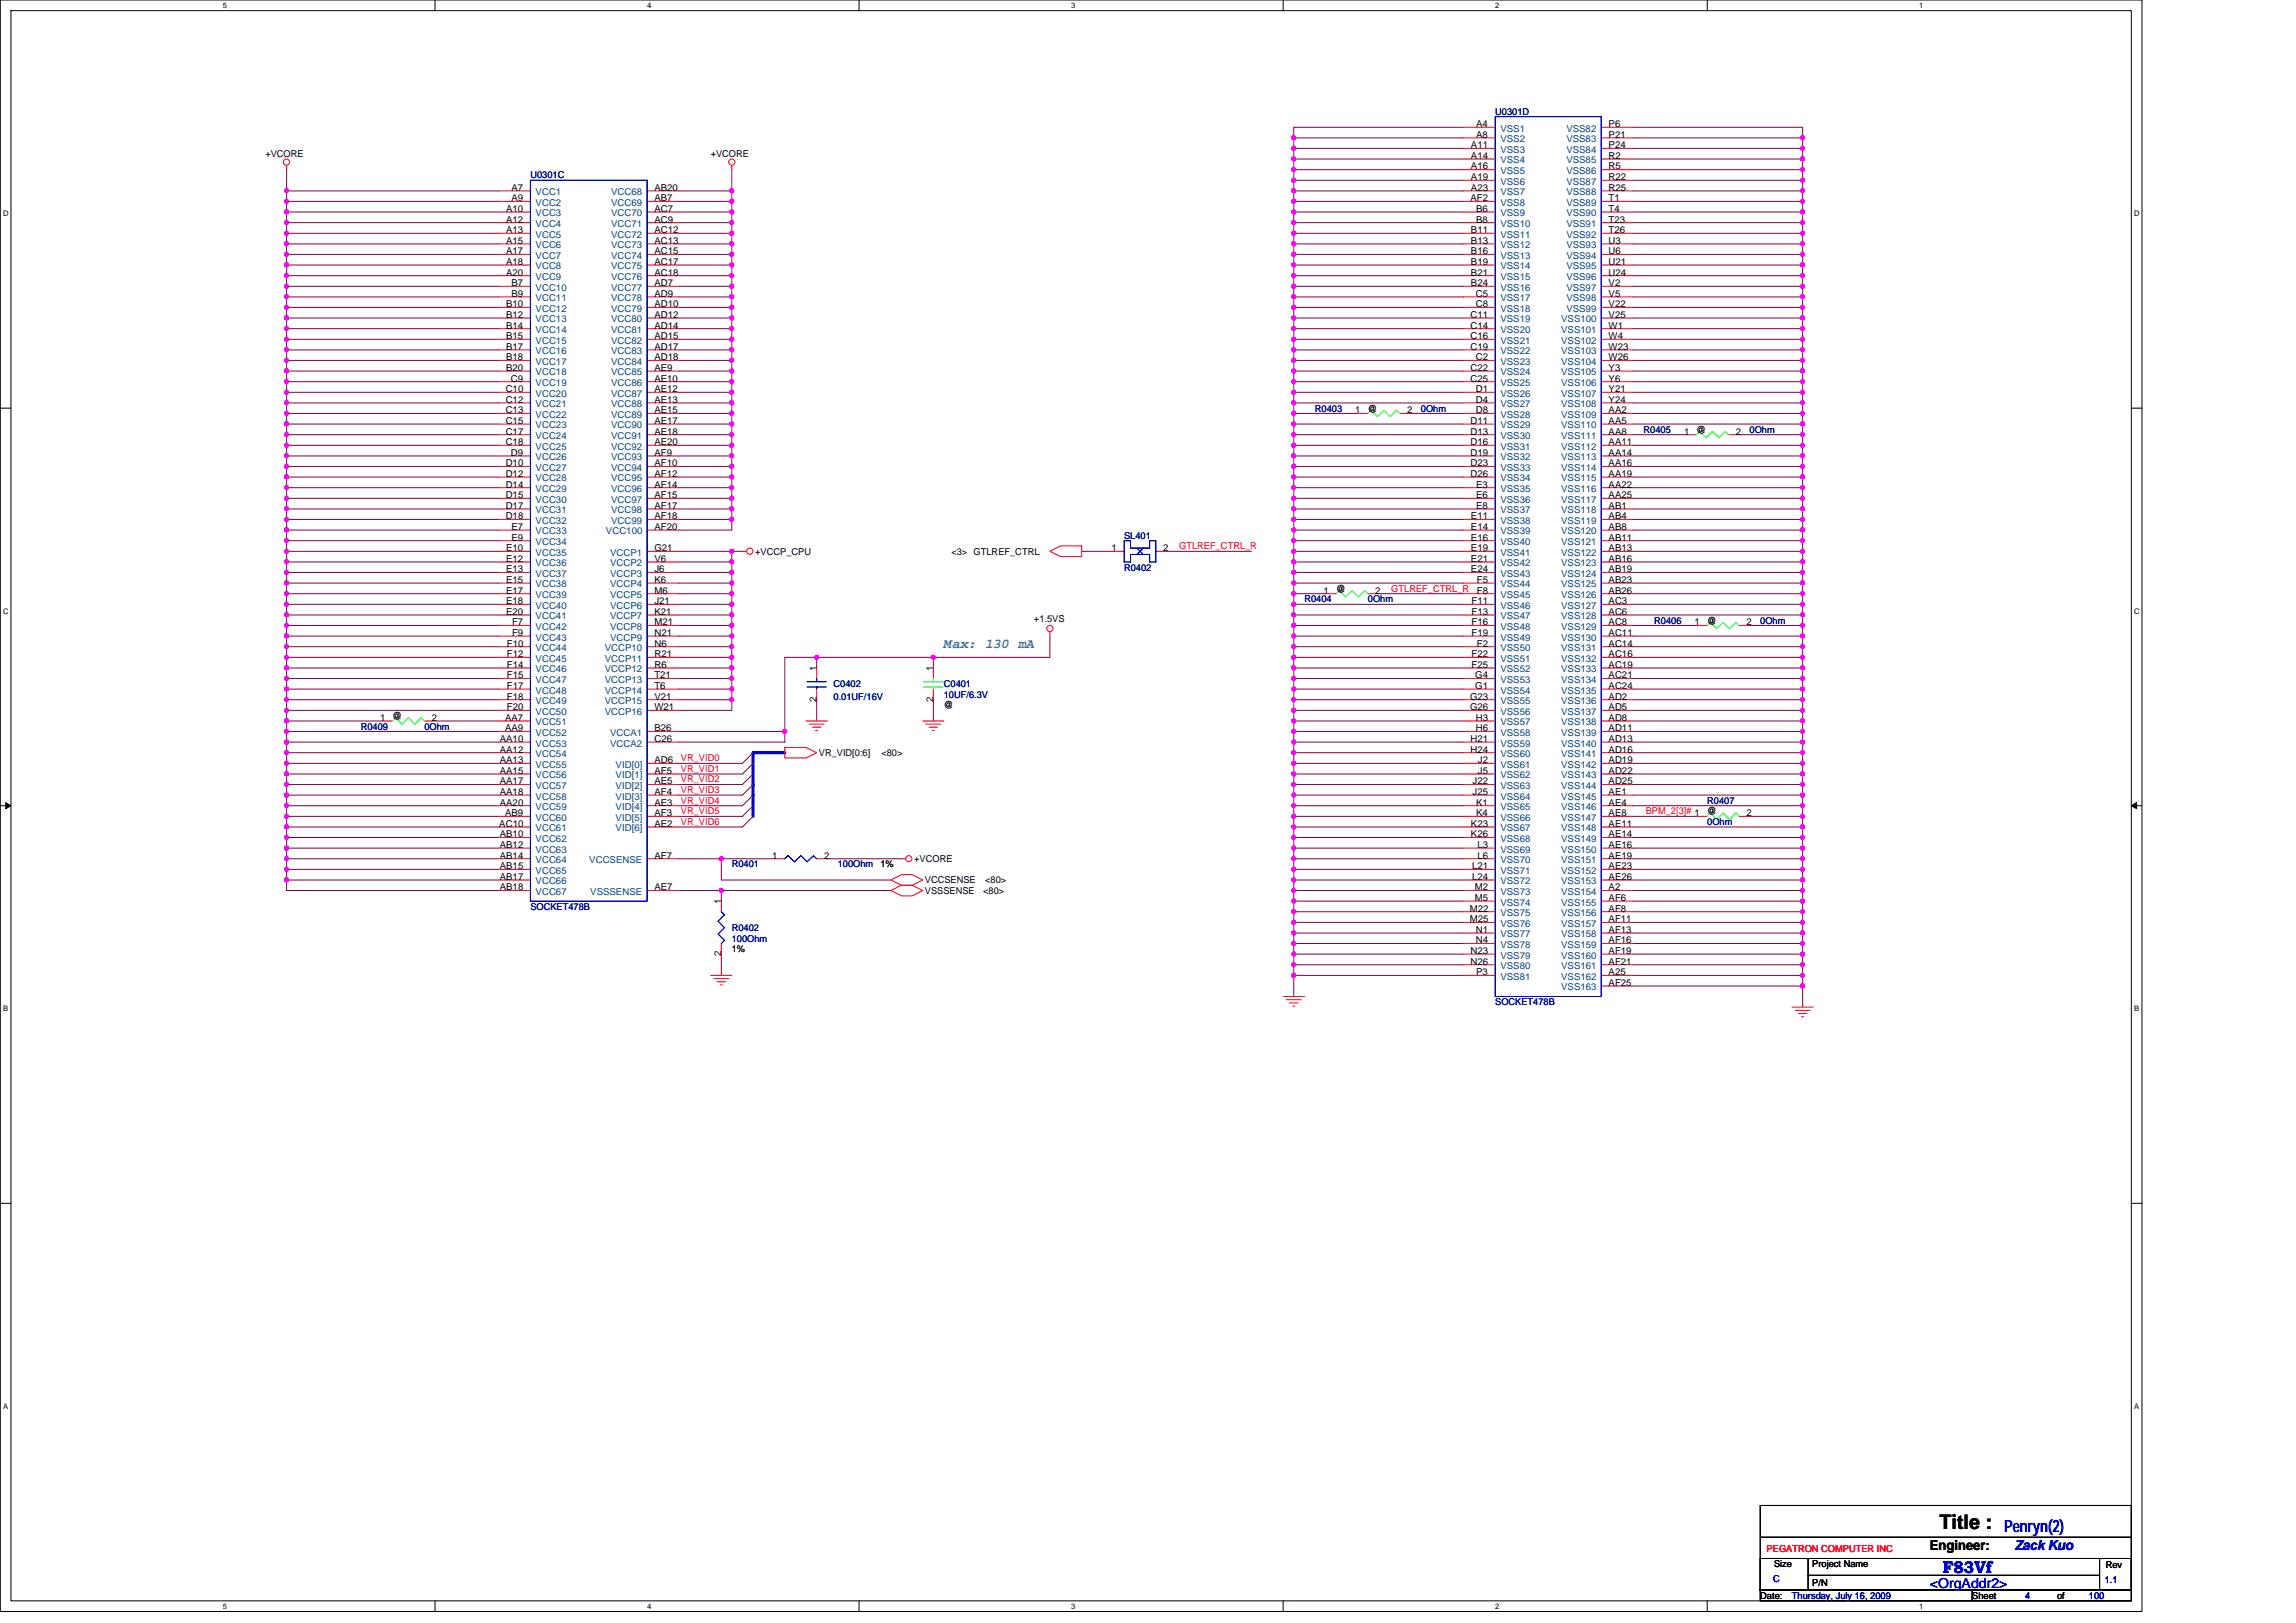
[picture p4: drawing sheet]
<svg xmlns="http://www.w3.org/2000/svg" width="297mm" height="210mm" viewBox="0 0 297 210" stroke-linecap="round" stroke-linejoin="round" font-family="sans-serif">
<defs><g id="words">
<text font-size="2.6" x="250.9" y="197.9">Title :</text>
<g font-size="2.2" fill="#00f">
<text x="251.3" y="203.5">F83Vf</text>
<text x="259.3" y="198.2">Penryn(2)</text>
</g>
<text font-size="1.8" fill="#408080" x="122.1" y="83.8">Max: 130 mA</text>
<text font-size="1.8" x="249.7" y="200.5">Engineer:</text>
<g font-size="1.8" fill="#00f">
<text x="260.6" y="200.5">Zack Kuo</text>
<text x="249.7" y="205.4">&lt;OrgAddr2&gt;</text>
</g>
<g font-size="1.2">
<text x="191" y="17.8">A8</text>
<text x="191" y="16.4">A4</text>
<text x="208.1" y="16.4">P6</text>
<text x="208.1" y="17.8">P21</text>
<text x="34.3" y="20.3">+VCORE</text>
<text x="91.9" y="20.3">+VCORE</text>
<text x="190.3" y="19.2">A11</text>
<text x="190.3" y="20.6">A14</text>
<text x="190.3" y="21.9">A16</text>
<text x="190.3" y="23.3">A19</text>
<text x="208.1" y="19.2">P24</text>
<text x="208.1" y="20.6">R2</text>
<text x="208.1" y="21.9">R5</text>
<text x="208.1" y="23.3">R22</text>
<text x="65.5" y="27.4">A10</text>
<text x="65.5" y="28.8">A12</text>
<text x="66.2" y="24.7">A7</text>
<text x="66.2" y="26">A9</text>
<text x="84.7" y="24.7">AB20</text>
<text x="84.7" y="26">AB7</text>
<text x="84.7" y="27.4">AC7</text>
<text x="84.7" y="28.8">AC9</text>
<text x="190.2" y="26">AF2</text>
<text x="190.3" y="24.7">A23</text>
<text x="191" y="27.4">B6</text>
<text x="191" y="28.8">B8</text>
<text x="208.1" y="24.7">R25</text>
<text x="208.1" y="26">T1</text>
<text x="208.1" y="27.4">T4</text>
<text x="208.1" y="28.8">T23</text>
<text x="65.5" y="30.2">A13</text>
<text x="65.5" y="31.5">A15</text>
<text x="65.5" y="32.9">A17</text>
<text x="65.5" y="34.3">A18</text>
<text x="65.5" y="35.6">A20</text>
<text x="84.7" y="30.2">AC12</text>
<text x="84.7" y="31.5">AC13</text>
<text x="84.7" y="32.9">AC15</text>
<text x="84.7" y="34.3">AC17</text>
<text x="84.7" y="35.6">AC18</text>
<text x="190.3" y="30.2">B11</text>
<text x="190.3" y="31.5">B13</text>
<text x="190.3" y="32.9">B16</text>
<text x="190.3" y="34.3">B19</text>
<text x="190.3" y="35.6">B21</text>
<text x="208.1" y="30.2">T26</text>
<text x="208.1" y="31.5">U3</text>
<text x="208.1" y="32.9">U6</text>
<text x="208.1" y="34.3">U21</text>
<text x="208.1" y="35.6">U24</text>
<text x="65.5" y="39.8">B10</text>
<text x="65.5" y="41.1">B12</text>
<text x="66.2" y="37">B7</text>
<text x="66.2" y="38.4">B9</text>
<text x="84.7" y="37">AD7</text>
<text x="84.7" y="38.4">AD9</text>
<text x="84.7" y="39.8">AD10</text>
<text x="84.7" y="41.1">AD12</text>
<text x="190.2" y="41.1">C11</text>
<text x="190.3" y="37">B24</text>
<text x="190.9" y="38.4">C5</text>
<text x="190.9" y="39.8">C8</text>
<text x="208.1" y="41.1">V25</text>
<text x="208.1" y="37">V2</text>
<text x="208.1" y="38.4">V5</text>
<text x="208.1" y="39.8">V22</text>
<text x="65.5" y="42.5">B14</text>
<text x="65.5" y="43.9">B15</text>
<text x="65.5" y="45.3">B17</text>
<text x="65.5" y="46.6">B18</text>
<text x="65.5" y="48">B20</text>
<text x="84.7" y="42.5">AD14</text>
<text x="84.7" y="43.9">AD15</text>
<text x="84.7" y="45.3">AD17</text>
<text x="84.7" y="46.6">AD18</text>
<text x="84.7" y="48">AE9</text>
<text x="190.2" y="42.5">C14</text>
<text x="190.2" y="43.9">C16</text>
<text x="190.2" y="45.3">C19</text>
<text x="190.2" y="48">C22</text>
<text x="190.9" y="46.6">C2</text>
<text x="208.1" y="42.5">W1</text>
<text x="208.1" y="43.9">W4</text>
<text x="208.1" y="45.3">W23</text>
<text x="208.1" y="46.6">W26</text>
<text x="208.1" y="48">Y3</text>
<text x="65.4" y="50.7">C10</text>
<text x="65.4" y="52.1">C12</text>
<text x="65.4" y="53.5">C13</text>
<text x="66.1" y="49.4">C9</text>
<text x="84.7" y="49.4">AE10</text>
<text x="84.7" y="50.7">AE12</text>
<text x="84.7" y="52.1">AE13</text>
<text x="84.7" y="53.5">AE15</text>
<text x="175.3" y="53.5">1</text>
<text x="177" y="53.3">@</text>
<text x="182.1" y="53.5">2</text>
<text x="190.2" y="49.4">C25</text>
<text x="190.9" y="50.7">D1</text>
<text x="190.9" y="52.1">D4</text>
<text x="190.9" y="53.5">D8</text>
<text x="208.1" y="50.7">Y21</text>
<text x="208.1" y="52.1">Y24</text>
<text x="208.1" y="53.5">AA2</text>
<text x="208.1" y="49.4">Y6</text>
<text x="65.4" y="54.8">C15</text>
<text x="65.4" y="56.2">C17</text>
<text x="65.4" y="57.6">C18</text>
<text x="66.1" y="59">D9</text>
<text x="84.7" y="54.8">AE17</text>
<text x="84.7" y="56.2">AE18</text>
<text x="84.7" y="57.6">AE20</text>
<text x="84.7" y="59">AF9</text>
<text x="190.2" y="54.8">D11</text>
<text x="190.2" y="56.2">D13</text>
<text x="190.2" y="57.6">D16</text>
<text x="190.2" y="59">D19</text>
<text x="208.1" y="54.8">AA5</text>
<text x="208.1" y="56.2">AA8</text>
<text x="208.1" y="57.6">AA11</text>
<text x="208.1" y="59">AA14</text>
<text x="217.9" y="56.2">1</text>
<text x="219.5" y="56">@</text>
<text x="224.6" y="56.2">2</text>
<text x="65.4" y="60.3">D10</text>
<text x="65.4" y="61.7">D12</text>
<text x="65.4" y="63.1">D14</text>
<text x="65.4" y="64.5">D15</text>
<text x="65.4" y="65.8">D17</text>
<text x="84.7" y="60.3">AF10</text>
<text x="84.7" y="61.7">AF12</text>
<text x="84.7" y="63.1">AF14</text>
<text x="84.7" y="64.5">AF15</text>
<text x="84.7" y="65.8">AF17</text>
<text x="190.2" y="60.3">D23</text>
<text x="190.2" y="61.7">D26</text>
<text x="191" y="63.1">E3</text>
<text x="191" y="64.5">E6</text>
<text x="191" y="65.8">E8</text>
<text x="208.1" y="60.3">AA16</text>
<text x="208.1" y="61.7">AA19</text>
<text x="208.1" y="63.1">AA22</text>
<text x="208.1" y="64.5">AA25</text>
<text x="208.1" y="65.8">AB1</text>
<text x="65.4" y="67.2">D18</text>
<text x="65.5" y="71.3">E10</text>
<text x="66.2" y="68.6">E7</text>
<text x="66.2" y="69.9">E9</text>
<text x="84.7" y="67.2">AF18</text>
<text x="84.7" y="68.6">AF20</text>
<text x="84.7" y="71.3">G21</text>
<text x="97.7" y="71.8">+VCCP_CPU</text>
<text x="123.1" y="71.8">&lt;3&gt; GTLREF_CTRL</text>
<text x="143.8" y="71.3">1</text>
<text x="150.5" y="71.3">2</text>
<text x="190.3" y="67.2">E11</text>
<text x="190.3" y="68.6">E14</text>
<text x="190.3" y="69.9">E16</text>
<text x="190.3" y="71.3">E19</text>
<text x="208.1" y="67.2">AB4</text>
<text x="208.1" y="68.6">AB8</text>
<text x="208.1" y="69.9">AB11</text>
<text x="208.1" y="71.3">AB13</text>
<text x="65.5" y="72.7">E12</text>
<text x="65.5" y="74">E13</text>
<text x="65.5" y="75.4">E15</text>
<text x="65.5" y="76.8">E17</text>
<text x="84.7" y="74">J6</text>
<text x="84.7" y="75.4">K6</text>
<text x="84.7" y="76.8">M6</text>
<text x="84.7" y="72.7">V6</text>
<text x="171.2" y="76.8">1</text>
<text x="172.9" y="76.6">@</text>
<text x="177.9" y="76.8">2</text>
<text x="190.3" y="72.7">E21</text>
<text x="190.3" y="74">E24</text>
<text x="191.1" y="75.4">F5</text>
<text x="191.1" y="76.8">F8</text>
<text x="208.1" y="72.7">AB16</text>
<text x="208.1" y="74">AB19</text>
<text x="208.1" y="75.4">AB23</text>
<text x="208.1" y="76.8">AB26</text>
<text x="65.5" y="78.2">E18</text>
<text x="65.5" y="79.5">E20</text>
<text x="65.6" y="83.7">F10</text>
<text x="66.2" y="80.9">F7</text>
<text x="66.2" y="82.3">F9</text>
<text x="84.7" y="83.7">N6</text>
<text x="84.7" y="78.2">J21</text>
<text x="84.7" y="79.5">K21</text>
<text x="84.7" y="80.9">M21</text>
<text x="84.7" y="82.3">N21</text>
<text x="133.8" y="80.4">+1.5VS</text>
<text x="190.4" y="78.2">F11</text>
<text x="190.4" y="79.5">F13</text>
<text x="190.4" y="80.9">F16</text>
<text x="190.4" y="82.3">F19</text>
<text x="191.1" y="83.7">F2</text>
<text x="208.1" y="78.2">AC3</text>
<text x="208.1" y="79.5">AC6</text>
<text x="208.1" y="80.9">AC8</text>
<text x="208.1" y="82.3">AC11</text>
<text x="208.1" y="83.7">AC14</text>
<text x="219.2" y="80.9">1</text>
<text x="220.9" y="80.7">@</text>
<text x="225.9" y="80.9">2</text>
<text x="65.6" y="85">F12</text>
<text x="65.6" y="86.4">F14</text>
<text x="65.6" y="87.8">F15</text>
<text x="65.6" y="89.1">F17</text>
<text x="84.7" y="85">R21</text>
<text x="84.7" y="86.4">R6</text>
<text x="84.7" y="87.8">T21</text>
<text x="84.7" y="89.1">T6</text>
<text x="105.6" y="86.8" transform="rotate(-90 105.6 86.8)">1</text>
<text x="120.7" y="86.8" transform="rotate(-90 120.7 86.8)">1</text>
<text x="190.4" y="85">F22</text>
<text x="190.4" y="86.4">F25</text>
<text x="190.9" y="87.8">G4</text>
<text x="190.9" y="89.1">G1</text>
<text x="208.1" y="85">AC16</text>
<text x="208.1" y="86.4">AC19</text>
<text x="208.1" y="87.8">AC21</text>
<text x="208.1" y="89.1">AC24</text>
<text x="49.2" y="93.3">1</text>
<text x="50.8" y="93">@</text>
<text x="55.9" y="93.3">2</text>
<text x="64.7" y="96">AA10</text>
<text x="65.3" y="93.3">AA7</text>
<text x="65.3" y="94.6">AA9</text>
<text x="65.6" y="90.5">F18</text>
<text x="65.6" y="91.9">F20</text>
<text x="84.7" y="90.5">V21</text>
<text x="84.7" y="91.9">W21</text>
<text x="84.7" y="94.6">B26</text>
<text x="84.7" y="96">C26</text>
<text x="105.6" y="90.8" transform="rotate(-90 105.6 90.8)">2</text>
<text x="120.7" y="90.8" transform="rotate(-90 120.7 90.8)">2</text>
<text x="122.1" y="91.7">@</text>
<text x="190.2" y="90.5">G23</text>
<text x="190.2" y="91.9">G26</text>
<text x="190.2" y="96">H21</text>
<text x="190.9" y="93.3">H3</text>
<text x="190.9" y="94.6">H6</text>
<text x="208.1" y="90.5">AD2</text>
<text x="208.1" y="91.9">AD5</text>
<text x="208.1" y="93.3">AD8</text>
<text x="208.1" y="94.6">AD11</text>
<text x="208.1" y="96">AD13</text>
<text x="64.7" y="97.4">AA12</text>
<text x="64.7" y="98.7">AA13</text>
<text x="64.7" y="100.1">AA15</text>
<text x="64.7" y="101.5">AA17</text>
<text x="84.7" y="98.7">AD6</text>
<text x="84.7" y="100.1">AF5</text>
<text x="84.7" y="101.5">AE5</text>
<text x="105.9" y="97.8">VR_VID[0:6]</text>
<text x="114" y="97.8">&lt;80&gt;</text>
<text x="190.2" y="97.4">H24</text>
<text x="190.5" y="101.5">J22</text>
<text x="191.2" y="98.7">J2</text>
<text x="191.2" y="100.1">J5</text>
<text x="208.1" y="97.4">AD16</text>
<text x="208.1" y="98.7">AD19</text>
<text x="208.1" y="100.1">AD22</text>
<text x="208.1" y="101.5">AD25</text>
<text x="64.6" y="107">AC10</text>
<text x="64.7" y="102.8">AA18</text>
<text x="64.7" y="104.2">AA20</text>
<text x="65.3" y="105.6">AB9</text>
<text x="84.7" y="102.8">AF4</text>
<text x="84.7" y="104.2">AE3</text>
<text x="84.7" y="105.6">AF3</text>
<text x="84.7" y="107">AE2</text>
<text x="190.3" y="107">K23</text>
<text x="190.5" y="102.8">J25</text>
<text x="191" y="104.2">K1</text>
<text x="191" y="105.6">K4</text>
<text x="208.1" y="107">AE11</text>
<text x="208.1" y="102.8">AE1</text>
<text x="208.1" y="104.2">AE4</text>
<text x="208.1" y="105.6">AE8</text>
<text x="220.9" y="105.4">@</text>
<text x="225.9" y="105.6">2</text>
<text x="64.7" y="108.3">AB10</text>
<text x="64.7" y="109.7">AB12</text>
<text x="64.7" y="111.1">AB14</text>
<text x="64.7" y="112.5">AB15</text>
<text x="64.7" y="113.8">AB17</text>
<text x="84.7" y="111.1">AF7</text>
<text x="99.9" y="111.1">1</text>
<text x="106.6" y="111.1">2</text>
<text x="113.9" y="112.2">1%</text>
<text x="118.3" y="111.5">+VCORE</text>
<text x="190.3" y="108.3">K26</text>
<text x="190.5" y="112.5">L21</text>
<text x="190.5" y="113.8">L24</text>
<text x="191.1" y="109.7">L3</text>
<text x="191.1" y="111.1">L6</text>
<text x="208.1" y="113.8">AE26</text>
<text x="208.1" y="112.5">AE23</text>
<text x="208.1" y="111.1">AE19</text>
<text x="208.1" y="108.3">AE14</text>
<text x="208.1" y="109.7">AE16</text>
<text x="64.7" y="115.2">AB18</text>
<text x="84.7" y="115.2">AE7</text>
<text x="93.3" y="117" transform="rotate(-90 93.3 117)">1</text>
<text x="119.7" y="115.7">VSSSENSE</text>
<text x="119.7" y="114.3">VCCSENSE</text>
<text x="127.2" y="115.7">&lt;80&gt;</text>
<text x="127.5" y="114.3">&lt;80&gt;</text>
<text x="190.1" y="117.9">M22</text>
<text x="190.1" y="119.3">M25</text>
<text x="190.8" y="115.2">M2</text>
<text x="190.8" y="116.6">M5</text>
<text x="208.1" y="119.3">AF11</text>
<text x="208.1" y="117.9">AF8</text>
<text x="208.1" y="116.6">AF6</text>
<text x="208.1" y="115.2">A2</text>
<text x="93.3" y="123.7" transform="rotate(-90 93.3 123.7)">2</text>
<text x="94.7" y="123.2">1%</text>
<text x="190.2" y="123.4">N23</text>
<text x="190.2" y="124.8">N26</text>
<text x="190.9" y="120.7">N1</text>
<text x="190.9" y="122">N4</text>
<text x="208.1" y="124.8">AF21</text>
<text x="208.1" y="123.4">AF19</text>
<text x="208.1" y="122">AF16</text>
<text x="208.1" y="120.7">AF13</text>
<text x="191" y="126.2">P3</text>
<text x="208.1" y="126.2">A25</text>
<text x="208.1" y="127.6">AF25</text>
<text x="229.5" y="202.8">Size</text>
<text x="234.5" y="202.8">Project Name</text>
<text x="272.4" y="202.9">Rev</text>
<text x="227.7" y="206.9">Date:</text>
<text x="234.5" y="205.2">P/N</text>
<text x="255.2" y="206.9">Sheet</text>
<text x="266.1" y="206.9">of</text>
</g>
<g font-size="1.2" fill="#000080">
<text x="193.4" y="14.8">U0301D</text>
<text x="68.6" y="23.1">U0301C</text>
<text x="170.1" y="53.3">R0403</text>
<text x="183.8" y="53.3">0Ohm</text>
<text x="212.6" y="56">R0405</text>
<text x="226.4" y="56">0Ohm</text>
<text x="145.4" y="69.7">SL401</text>
<text x="145.4" y="73.8">R0402</text>
<text x="168.8" y="77.9">R0404</text>
<text x="177" y="77.9">0Ohm</text>
<text x="214" y="80.7">R0406</text>
<text x="227.7" y="80.7">0Ohm</text>
<text x="107.8" y="88.9">C0402</text>
<text x="122.1" y="88.9">C0401</text>
<text x="46.7" y="94.4">R0409</text>
<text x="54.9" y="94.4">0Ohm</text>
<text x="107.8" y="90.6">0.01UF/16V</text>
<text x="122.1" y="90.3">10UF/6.3V</text>
<text x="220.9" y="104">R0407</text>
<text x="220.9" y="106.7">0Ohm</text>
<text x="94.7" y="112.2">R0401</text>
<text x="108.4" y="112.2">100Ohm</text>
<text x="68.6" y="117.7">SOCKET478B</text>
<text x="94.7" y="120.5">R0402</text>
<text x="94.7" y="121.8">100Ohm</text>
<text x="193.4" y="130">SOCKET478B</text>
</g>
<g font-size="1.2" fill="#004080">
<text x="194.1" y="17">VSS1</text>
<text x="202.6" y="17">VSS82</text>
<text x="194.1" y="18.4">VSS2</text>
<text x="194.1" y="19.8">VSS3</text>
<text x="194.1" y="21.1">VSS4</text>
<text x="194.1" y="22.5">VSS5</text>
<text x="194.1" y="23.9">VSS6</text>
<text x="202.6" y="18.4">VSS83</text>
<text x="202.6" y="19.8">VSS84</text>
<text x="202.6" y="21.1">VSS85</text>
<text x="202.6" y="22.5">VSS86</text>
<text x="202.6" y="23.9">VSS87</text>
<text x="69.3" y="25.3">VCC1</text>
<text x="69.3" y="26.6">VCC2</text>
<text x="69.3" y="28">VCC3</text>
<text x="69.3" y="29.4">VCC4</text>
<text x="79.1" y="25.3">VCC68</text>
<text x="79.1" y="26.6">VCC69</text>
<text x="79.1" y="28">VCC70</text>
<text x="79.1" y="29.4">VCC71</text>
<text x="194.1" y="25.3">VSS7</text>
<text x="194.1" y="26.6">VSS8</text>
<text x="194.1" y="28">VSS9</text>
<text x="194.1" y="29.4">VSS10</text>
<text x="202.6" y="25.3">VSS88</text>
<text x="202.6" y="26.6">VSS89</text>
<text x="202.6" y="28">VSS90</text>
<text x="202.6" y="29.4">VSS91</text>
<text x="69.3" y="30.8">VCC5</text>
<text x="69.3" y="32.1">VCC6</text>
<text x="69.3" y="33.5">VCC7</text>
<text x="69.3" y="34.9">VCC8</text>
<text x="79.1" y="30.8">VCC72</text>
<text x="79.1" y="32.1">VCC73</text>
<text x="79.1" y="33.5">VCC74</text>
<text x="79.1" y="34.9">VCC75</text>
<text x="194.1" y="30.8">VSS11</text>
<text x="194.1" y="32.1">VSS12</text>
<text x="194.1" y="33.5">VSS13</text>
<text x="194.1" y="34.9">VSS14</text>
<text x="202.6" y="30.8">VSS92</text>
<text x="202.6" y="32.1">VSS93</text>
<text x="202.6" y="33.5">VSS94</text>
<text x="202.6" y="34.9">VSS95</text>
<text x="69.3" y="36.2">VCC9</text>
<text x="69.3" y="37.6">VCC10</text>
<text x="69.3" y="39">VCC11</text>
<text x="69.3" y="40.3">VCC12</text>
<text x="69.3" y="41.7">VCC13</text>
<text x="79.1" y="36.2">VCC76</text>
<text x="79.1" y="37.6">VCC77</text>
<text x="79.1" y="39">VCC78</text>
<text x="79.1" y="40.3">VCC79</text>
<text x="79.1" y="41.7">VCC80</text>
<text x="194.1" y="36.2">VSS15</text>
<text x="194.1" y="37.6">VSS16</text>
<text x="194.1" y="39">VSS17</text>
<text x="194.1" y="40.3">VSS18</text>
<text x="194.1" y="41.7">VSS19</text>
<text x="202" y="41.7">VSS100</text>
<text x="202.6" y="36.2">VSS96</text>
<text x="202.6" y="37.6">VSS97</text>
<text x="202.6" y="39">VSS98</text>
<text x="202.6" y="40.3">VSS99</text>
<text x="69.3" y="43.1">VCC14</text>
<text x="69.3" y="44.5">VCC15</text>
<text x="69.3" y="45.8">VCC16</text>
<text x="69.3" y="47.2">VCC17</text>
<text x="79.1" y="43.1">VCC81</text>
<text x="79.1" y="44.5">VCC82</text>
<text x="79.1" y="45.8">VCC83</text>
<text x="79.1" y="47.2">VCC84</text>
<text x="194.1" y="43.1">VSS20</text>
<text x="194.1" y="44.5">VSS21</text>
<text x="194.1" y="45.8">VSS22</text>
<text x="194.1" y="47.2">VSS23</text>
<text x="202" y="43.1">VSS101</text>
<text x="202" y="44.5">VSS102</text>
<text x="202" y="45.8">VSS103</text>
<text x="202" y="47.2">VSS104</text>
<text x="69.3" y="48.6">VCC18</text>
<text x="69.3" y="50">VCC19</text>
<text x="69.3" y="51.3">VCC20</text>
<text x="69.3" y="52.7">VCC21</text>
<text x="79.1" y="48.6">VCC85</text>
<text x="79.1" y="50">VCC86</text>
<text x="79.1" y="51.3">VCC87</text>
<text x="79.1" y="52.7">VCC88</text>
<text x="194.1" y="48.6">VSS24</text>
<text x="194.1" y="50">VSS25</text>
<text x="194.1" y="51.3">VSS26</text>
<text x="194.1" y="52.7">VSS27</text>
<text x="202" y="48.6">VSS105</text>
<text x="202" y="51.3">VSS107</text>
<text x="202" y="52.7">VSS108</text>
<text x="202" y="50">VSS106</text>
<text x="69.3" y="54.1">VCC22</text>
<text x="69.3" y="55.4">VCC23</text>
<text x="69.3" y="56.8">VCC24</text>
<text x="69.3" y="58.2">VCC25</text>
<text x="69.3" y="59.6">VCC26</text>
<text x="79.1" y="54.1">VCC89</text>
<text x="79.1" y="55.4">VCC90</text>
<text x="79.1" y="56.8">VCC91</text>
<text x="79.1" y="58.2">VCC92</text>
<text x="79.1" y="59.6">VCC93</text>
<text x="194.1" y="54.1">VSS28</text>
<text x="194.1" y="55.4">VSS29</text>
<text x="194.1" y="56.8">VSS30</text>
<text x="194.1" y="58.2">VSS31</text>
<text x="194.1" y="59.6">VSS32</text>
<text x="202" y="54.1">VSS109</text>
<text x="202" y="55.4">VSS110</text>
<text x="202" y="56.8">VSS111</text>
<text x="202" y="58.2">VSS112</text>
<text x="202" y="59.6">VSS113</text>
<text x="69.3" y="60.9">VCC27</text>
<text x="69.3" y="62.3">VCC28</text>
<text x="69.3" y="63.7">VCC29</text>
<text x="69.3" y="65">VCC30</text>
<text x="79.1" y="60.9">VCC94</text>
<text x="79.1" y="62.3">VCC95</text>
<text x="79.1" y="63.7">VCC96</text>
<text x="79.1" y="65">VCC97</text>
<text x="194.1" y="60.9">VSS33</text>
<text x="194.1" y="62.3">VSS34</text>
<text x="194.1" y="63.7">VSS35</text>
<text x="194.1" y="65">VSS36</text>
<text x="202" y="60.9">VSS114</text>
<text x="202" y="62.3">VSS115</text>
<text x="202" y="63.7">VSS116</text>
<text x="202" y="65">VSS117</text>
<text x="69.3" y="66.4">VCC31</text>
<text x="69.3" y="67.8">VCC32</text>
<text x="69.3" y="69.2">VCC33</text>
<text x="69.3" y="70.5">VCC34</text>
<text x="69.3" y="71.9">VCC35</text>
<text x="78.4" y="69.2">VCC100</text>
<text x="78.9" y="71.9">VCCP1</text>
<text x="79.1" y="66.4">VCC98</text>
<text x="79.1" y="67.8">VCC99</text>
<text x="194.1" y="66.4">VSS37</text>
<text x="194.1" y="67.8">VSS38</text>
<text x="194.1" y="69.2">VSS39</text>
<text x="194.1" y="70.5">VSS40</text>
<text x="194.1" y="71.9">VSS41</text>
<text x="202" y="66.4">VSS118</text>
<text x="202" y="67.8">VSS119</text>
<text x="202" y="69.2">VSS120</text>
<text x="202" y="70.5">VSS121</text>
<text x="202" y="71.9">VSS122</text>
<text x="69.3" y="73.3">VCC36</text>
<text x="69.3" y="74.6">VCC37</text>
<text x="69.3" y="76">VCC38</text>
<text x="69.3" y="77.4">VCC39</text>
<text x="78.9" y="74.6">VCCP3</text>
<text x="78.9" y="76">VCCP4</text>
<text x="78.9" y="77.4">VCCP5</text>
<text x="78.9" y="73.3">VCCP2</text>
<text x="194.1" y="73.3">VSS42</text>
<text x="194.1" y="74.6">VSS43</text>
<text x="194.1" y="76">VSS44</text>
<text x="194.1" y="77.4">VSS45</text>
<text x="202" y="73.3">VSS123</text>
<text x="202" y="74.6">VSS124</text>
<text x="202" y="76">VSS125</text>
<text x="202" y="77.4">VSS126</text>
<text x="69.3" y="78.8">VCC40</text>
<text x="69.3" y="80.1">VCC41</text>
<text x="69.3" y="81.5">VCC42</text>
<text x="69.3" y="82.9">VCC43</text>
<text x="78.9" y="78.8">VCCP6</text>
<text x="78.9" y="80.1">VCCP7</text>
<text x="78.9" y="81.5">VCCP8</text>
<text x="78.9" y="82.9">VCCP9</text>
<text x="194.1" y="78.8">VSS46</text>
<text x="194.1" y="80.1">VSS47</text>
<text x="194.1" y="81.5">VSS48</text>
<text x="194.1" y="82.9">VSS49</text>
<text x="202" y="78.8">VSS127</text>
<text x="202" y="80.1">VSS128</text>
<text x="202" y="81.5">VSS129</text>
<text x="202" y="82.9">VSS130</text>
<text x="69.3" y="84.2">VCC44</text>
<text x="69.3" y="85.6">VCC45</text>
<text x="69.3" y="87">VCC46</text>
<text x="69.3" y="88.3">VCC47</text>
<text x="69.3" y="89.7">VCC48</text>
<text x="78.2" y="84.2">VCCP10</text>
<text x="78.2" y="85.6">VCCP11</text>
<text x="78.2" y="87">VCCP12</text>
<text x="78.2" y="88.3">VCCP13</text>
<text x="78.2" y="89.7">VCCP14</text>
<text x="194.1" y="84.2">VSS50</text>
<text x="194.1" y="85.6">VSS51</text>
<text x="194.1" y="87">VSS52</text>
<text x="194.1" y="88.3">VSS53</text>
<text x="194.1" y="89.7">VSS54</text>
<text x="202" y="84.2">VSS131</text>
<text x="202" y="85.6">VSS132</text>
<text x="202" y="87">VSS133</text>
<text x="202" y="88.3">VSS134</text>
<text x="202" y="89.7">VSS135</text>
<text x="69.3" y="91.1">VCC49</text>
<text x="69.3" y="92.5">VCC50</text>
<text x="69.3" y="93.9">VCC51</text>
<text x="69.3" y="95.2">VCC52</text>
<text x="78.2" y="91.1">VCCP15</text>
<text x="78.2" y="92.5">VCCP16</text>
<text x="78.9" y="95.2">VCCA1</text>
<text x="194.1" y="91.1">VSS55</text>
<text x="194.1" y="92.5">VSS56</text>
<text x="194.1" y="93.9">VSS57</text>
<text x="194.1" y="95.2">VSS58</text>
<text x="202" y="91.1">VSS136</text>
<text x="202" y="92.5">VSS137</text>
<text x="202" y="93.9">VSS138</text>
<text x="202" y="95.2">VSS139</text>
<text x="69.3" y="96.6">VCC53</text>
<text x="69.3" y="98">VCC54</text>
<text x="69.3" y="99.3">VCC55</text>
<text x="69.3" y="100.7">VCC56</text>
<text x="78.9" y="96.6">VCCA2</text>
<text x="79.6" y="99.3">VID[0]</text>
<text x="79.6" y="100.7">VID[1]</text>
<text x="194.1" y="96.6">VSS59</text>
<text x="194.1" y="98">VSS60</text>
<text x="194.1" y="99.3">VSS61</text>
<text x="194.1" y="100.7">VSS62</text>
<text x="202" y="96.6">VSS140</text>
<text x="202" y="98">VSS141</text>
<text x="202" y="99.3">VSS142</text>
<text x="202" y="100.7">VSS143</text>
<text x="69.3" y="102.1">VCC57</text>
<text x="69.3" y="103.4">VCC58</text>
<text x="69.3" y="104.8">VCC59</text>
<text x="69.3" y="106.2">VCC60</text>
<text x="69.3" y="107.6">VCC61</text>
<text x="79.6" y="102.1">VID[2]</text>
<text x="79.6" y="103.4">VID[3]</text>
<text x="79.6" y="104.8">VID[4]</text>
<text x="79.6" y="106.2">VID[5]</text>
<text x="79.6" y="107.6">VID[6]</text>
<text x="194.1" y="102.1">VSS63</text>
<text x="194.1" y="103.4">VSS64</text>
<text x="194.1" y="104.8">VSS65</text>
<text x="194.1" y="106.2">VSS66</text>
<text x="194.1" y="107.6">VSS67</text>
<text x="202" y="107.6">VSS148</text>
<text x="202" y="102.1">VSS144</text>
<text x="202" y="103.4">VSS145</text>
<text x="202" y="104.8">VSS146</text>
<text x="202" y="106.2">VSS147</text>
<text x="69.3" y="108.9">VCC62</text>
<text x="69.3" y="110.3">VCC63</text>
<text x="69.3" y="111.7">VCC64</text>
<text x="69.3" y="113.1">VCC65</text>
<text x="76.2" y="111.7">VCCSENSE</text>
<text x="194.1" y="108.9">VSS68</text>
<text x="194.1" y="110.3">VSS69</text>
<text x="194.1" y="111.7">VSS70</text>
<text x="194.1" y="113.1">VSS71</text>
<text x="202" y="113.1">VSS152</text>
<text x="202" y="111.7">VSS151</text>
<text x="202" y="108.9">VSS149</text>
<text x="202" y="110.3">VSS150</text>
<text x="69.3" y="114.4">VCC66</text>
<text x="69.3" y="115.8">VCC67</text>
<text x="76.4" y="115.8">VSSSENSE</text>
<text x="194.1" y="114.4">VSS72</text>
<text x="194.1" y="115.8">VSS73</text>
<text x="194.1" y="117.2">VSS74</text>
<text x="194.1" y="118.5">VSS75</text>
<text x="194.1" y="119.9">VSS76</text>
<text x="202" y="119.9">VSS157</text>
<text x="202" y="118.5">VSS156</text>
<text x="202" y="117.2">VSS155</text>
<text x="202" y="115.8">VSS154</text>
<text x="202" y="114.4">VSS153</text>
<text x="194.1" y="121.3">VSS77</text>
<text x="194.1" y="122.6">VSS78</text>
<text x="194.1" y="124">VSS79</text>
<text x="194.1" y="125.4">VSS80</text>
<text x="202" y="125.4">VSS161</text>
<text x="202" y="124">VSS160</text>
<text x="202" y="122.6">VSS159</text>
<text x="202" y="121.3">VSS158</text>
<text x="194.1" y="126.8">VSS81</text>
<text x="202" y="126.8">VSS162</text>
<text x="202" y="128.1">VSS163</text>
</g>
<g font-size="1.2" fill="#f00">
<text x="152.6" y="71.1">GTLREF_CTRL_R</text>
<text x="180" y="76.5">GTLREF_CTRL_R</text>
<text x="88.1" y="98.5">VR_VID0</text>
<text x="88.1" y="101.2">VR_VID2</text>
<text x="88.1" y="99.9">VR_VID1</text>
<text x="88.1" y="104">VR_VID4</text>
<text x="88.1" y="106.7">VR_VID6</text>
<text x="88.1" y="102.6">VR_VID3</text>
<text x="88.1" y="105.3">VR_VID5</text>
<text x="212.9" y="105.3">BPM_2[3]# 1</text>
<text x="228.6" y="200.8">PEGATRON COMPUTER INC</text>
</g>
<g font-size="1.2" fill="#00f">
<text x="229.4" y="204.7">C</text>
<text x="231.8" y="206.9">Thursday, July 16, 2009</text>
<text x="262" y="206.9">4</text>
<text x="270.3" y="206.9">100</text>
<text x="272.3" y="204.8">1.1</text>
</g>
<g font-size="1">
<text x="28.8" y="1">5</text>
<text x="83.7" y="1">4</text>
<text x="138.6" y="1">3</text>
<text x="193.4" y="1">2</text>
<text x="248.3" y="1">1</text>
<text x=".4" y="28">D</text>
<text x="276.1" y="28">D</text>
<text x=".4" y="79.4">C</text>
<text x="276.1" y="79.4">C</text>
<text x=".4" y="130.9">B</text>
<text x="276.1" y="130.9">B</text>
<text x=".4" y="182.3">A</text>
<text x="276.1" y="182.3">A</text>
<text x="28.8" y="208.2">5</text>
<text x="83.7" y="208.2">4</text>
<text x="138.6" y="208.2">3</text>
<text x="193.4" y="208.2">2</text>
<text x="248.3" y="208.2">1</text>
</g>
</g></defs>
<path d="M0 0h277.1v208.5h-277.1zM1.4 1.4h274.3v205.7h-274.3z" fill="none" stroke="#000" stroke-width=".13"/>
<g fill="#fff">
<path d="M28.8 .1h.6v1.1h-.6z"/>
<path d="M28.8 207.3h.6v1.1h-.6z"/>
</g>
<path d="M56.3 0v1.4M56.3 207.1v1.4" fill="none" stroke="#000" stroke-width=".13"/>
<g fill="#fff">
<path d="M83.7 .1h.6v1.1h-.6z"/>
<path d="M83.7 207.3h.6v1.1h-.6z"/>
</g>
<path d="M111.1 0v1.4M111.1 207.1v1.4" fill="none" stroke="#000" stroke-width=".13"/>
<g fill="#fff">
<path d="M138.6 .1h.5v1.1h-.5z"/>
<path d="M138.6 207.3h.5v1.1h-.5z"/>
</g>
<path d="M166 0v1.4M166 207.1v1.4" fill="none" stroke="#000" stroke-width=".13"/>
<g fill="#fff">
<path d="M193.4 .1h.6v1.1h-.6z"/>
<path d="M193.4 207.3h.6v1.1h-.6z"/>
</g>
<path d="M220.9 0v1.4M220.9 207.1v1.4" fill="none" stroke="#000" stroke-width=".13"/>
<g fill="#fff">
<path d="M248.3 .1h.6v1.1h-.6z"/>
<path d="M248.3 207.3h.6v1.1h-.6z"/>
<path d="M.4 27.1h.7v1.1h-.7z"/>
<path d="M276.1 27.1h.7v1.1h-.7z"/>
<path d="M.4 78.5h.7v1.1h-.7z"/>
<path d="M276.1 78.5h.7v1.1h-.7z"/>
</g>
<path d="M0 52.8h1.4M275.7 52.8h1.4" fill="none" stroke="#000" stroke-width=".13"/>
<g fill="#fff">
<path d="M.4 130h.7v1.1h-.7z"/>
<path d="M276.1 130h.7v1.1h-.7z"/>
</g>
<path d="M0 104.2h1.4M275.7 104.2h1.4" fill="none" stroke="#000" stroke-width=".13"/>
<path d="M.7 103.8l.7 .4-.7 .4zM275.7 104.2l.7-.4v.8z" fill="#000" stroke="#000" stroke-width=".13"/>
<g fill="#fff">
<path d="M.4 181.4h.7v1.1h-.7z"/>
<path d="M276.1 181.4h.7v1.1h-.7z"/>
</g>
<path d="M0 155.7h1.4M275.7 155.7h1.4M227.7 194.8h48v10.9h-48zM227.7 198.9h48M227.7 201.6h6.2v4.1h-6.2zM227.7 205.7h27.5v1.4h-27.5zM233.9 203.8h37.7M234 201.6h37.6M255.2 205.7h20.5v1.4h-20.5zM271.6 201.6h4.1v4.1h-4.1z" fill="none" stroke="#000" stroke-width=".13"/>
<g fill="none" stroke="#800040" stroke-width=".13">
<path d="M167.4 17.8h21.9M167.4 19.2h21.9M167.4 17.8v1.4M167.4 19.2v1.4M189.3 16.5h-21.9v1.3M211.3 16.5h21.9v1.3M211.3 17.8h21.9M211.3 19.2h21.9M233.2 17.8v1.4M233.2 19.2v1.4M37.1 28.8v1.4M37.1 24.7v1.4"/>
<path d="M37.1 24.7h27.4M37.1 38.4h27.4M37.1 32.9h27.4M37.1 31.6h27.4M37.1 28.8h27.4M37.1 39.8v1.3M37.1 38.4v1.4M37.1 30.2v1.4M37.1 26.1v1.3M37.1 37v1.4M37.1 35.7v1.3M37.1 34.3v1.4"/>
<path d="M37.1 32.9v1.4M37.1 31.6v1.3M37.1 27.4v1.4M37.1 39.8h27.4M37.1 37h27.4M37.1 35.7h27.4M37.1 34.3h27.4M37.1 30.2h27.4M37.1 27.4h27.4M37.1 26.1h27.4M37.1 21.9v2.8M87.8 38.4h6.9"/>
<path d="M87.8 37h6.9M87.8 35.7h6.9M87.8 34.3h6.9M87.8 31.6h6.9M87.8 30.2h6.9M87.8 28.8h6.9M87.8 27.4h6.9M87.8 26.1h6.9M87.8 39.8h6.9M87.8 24.7h6.9M87.8 32.9h6.9M94.7 39.8v1.3"/>
<path d="M94.7 38.4v1.4M94.7 37v1.4M94.7 35.7v1.3M94.7 34.3v1.4M94.7 31.6v1.3M94.7 28.8v1.4M94.7 32.9v1.4M94.7 27.4v1.4M94.7 24.7v1.4M94.7 26.1v1.3M94.7 30.2v1.4M94.7 21.9v2.8"/>
<path d="M167.4 20.6h21.9M167.4 24.7h21.9M167.4 26.1h21.9M167.4 27.4h21.9M167.4 30.2h21.9M167.4 31.6h21.9M167.4 32.9h21.9M167.4 34.3h21.9M167.4 35.7h21.9M167.4 37h21.9M167.4 38.4h21.9M167.4 39.8h21.9"/>
<path d="M167.4 24.7v1.4M167.4 27.4v1.4M167.4 37v1.4M167.4 39.8v1.3M167.4 21.9h21.9M167.4 23.3h21.9M167.4 20.6v1.3M167.4 21.9v1.4M167.4 26.1v1.3M167.4 28.8v1.4M167.4 30.2v1.4M167.4 31.6v1.3"/>
<path d="M167.4 32.9v1.4M167.4 34.3v1.4M167.4 35.7v1.3M167.4 38.4v1.4M167.4 23.3v1.4M167.4 28.8h21.9M211.3 39.8h21.9M211.3 20.6h21.9M211.3 21.9h21.9M211.3 23.3h21.9M211.3 24.7h21.9M211.3 26.1h21.9"/>
<path d="M211.3 28.8h21.9M211.3 30.2h21.9M211.3 31.6h21.9M211.3 32.9h21.9M211.3 35.7h21.9M211.3 37h21.9M211.3 38.4h21.9M211.3 27.4h21.9M211.3 34.3h21.9M233.2 37v1.4M233.2 38.4v1.4M233.2 39.8v1.3"/>
<path d="M233.2 20.6v1.3M233.2 21.9v1.4M233.2 23.3v1.4M233.2 24.7v1.4M233.2 26.1v1.3M233.2 31.6v1.3M233.2 32.9v1.4M233.2 34.3v1.4M233.2 27.4v1.4M233.2 28.8v1.4M233.2 30.2v1.4M233.2 35.7v1.3"/>
<path d="M37.1 41.1v1.4M37.1 57.6h27.4M37.1 56.2h27.4M37.1 50.8h27.4M37.1 49.4h27.4M37.1 59v1.3M37.1 57.6v1.4M37.1 50.8v1.3M37.1 45.3v1.3M37.1 54.9v1.3M37.1 53.5v1.4M37.1 52.1v1.4"/>
<path d="M37.1 49.4v1.4M37.1 48v1.4M37.1 46.6v1.4M37.1 43.9v1.4M37.1 59h27.4M37.1 54.9h27.4M37.1 53.5h27.4M37.1 52.1h27.4M37.1 48h27.4M37.1 46.6h27.4M37.1 45.3h27.4M37.1 43.9h27.4"/>
<path d="M37.1 42.5h27.4M37.1 41.1h27.4M37.1 56.2v1.4M37.1 42.5v1.4M87.8 42.5h6.9M87.8 41.1h6.9M87.8 59h6.9M87.8 57.6h6.9M87.8 56.2h6.9M87.8 53.5h6.9M87.8 50.8h6.9M87.8 49.4h6.9"/>
<path d="M87.8 48h6.9M87.8 43.9h6.9M87.8 52.1h6.9M87.8 46.6h6.9M87.8 45.3h6.9M87.8 54.9h6.9M94.7 59v1.3M94.7 41.1v1.4M94.7 57.6v1.4M94.7 56.2v1.4M94.7 54.9v1.3M94.7 53.5v1.4"/>
<path d="M94.7 52.1v1.4M94.7 50.8v1.3M94.7 49.4v1.4M94.7 48v1.4M94.7 46.6v1.4M94.7 45.3v1.3M94.7 43.9v1.4M94.7 42.5v1.4M167.4 53.5h8.2M167.4 50.8h21.9M167.4 52.1h21.9M167.4 54.9h21.9"/>
<path d="M167.4 56.2h21.9M167.4 57.6h21.9M167.4 59h21.9M167.4 41.1h21.9M167.4 42.5h21.9M167.4 45.3h21.9M167.4 46.6h21.9M167.4 48h21.9M167.4 48v1.4M167.4 50.8v1.3M167.4 46.6v1.4M167.4 49.4v1.4"/>
<path d="M167.4 53.5v1.4M167.4 54.9v1.3M167.4 52.1v1.4M167.4 56.2v1.4M167.4 57.6v1.4M167.4 59v1.3M167.4 41.1v1.4M167.4 43.9v1.4M167.4 45.3v1.3M167.4 49.4h21.9M167.4 43.9h21.9M167.4 42.5v1.4"/>
<path d="M182.5 53.5h6.8M211.3 42.5h21.9M211.3 43.9h21.9M211.3 45.3h21.9M211.3 46.6h21.9M211.3 48h21.9M211.3 49.4h21.9M211.3 50.8h21.9M211.3 53.5h21.9M211.3 54.9h21.9M211.3 57.6h21.9M211.3 56.2h6.8"/>
<path d="M211.3 41.1h21.9M211.3 52.1h21.9M211.3 59h21.9M233.2 54.9v1.3h-8.2M233.2 41.1v1.4M233.2 42.5v1.4M233.2 45.3v1.3M233.2 46.6v1.4M233.2 49.4v1.4M233.2 50.8v1.3M233.2 52.1v1.4M233.2 53.5v1.4"/>
<path d="M233.2 59v1.3M233.2 56.2v1.4M233.2 43.9v1.4M233.2 48v1.4M233.2 57.6v1.4M37.1 79.6v1.3M37.1 78.2v1.4M37.1 79.6h27.4M37.1 78.2h27.4M37.1 76.8h27.4M37.1 74.1h27.4M37.1 65.8h27.4"/>
<path d="M37.1 63.1h27.4M37.1 61.7h27.4M37.1 60.3h27.4M37.1 72.7v1.4M37.1 75.4v1.4M37.1 71.3v1.4M37.1 67.2v1.4M37.1 64.5v1.3M37.1 63.1v1.4M37.1 70v1.3M37.1 65.8v1.4M37.1 61.7v1.4"/>
<path d="M37.1 60.3v1.4M37.1 75.4h27.4M37.1 72.7h27.4M37.1 71.3h27.4M37.1 70h27.4M37.1 68.6h27.4M37.1 67.2h27.4M37.1 64.5h27.4M37.1 76.8v1.4M37.1 68.6v1.4M37.1 74.1v1.3M87.8 64.5h6.9"/>
<path d="M87.8 61.7h6.9M87.8 74.1h6.9M87.8 71.3h6.9M87.8 79.6h6.9M87.8 76.8h6.9M87.8 72.7h6.9M87.8 78.2h6.9M87.8 75.4h6.9M87.8 67.2h6.9M87.8 65.8h6.9M87.8 63.1h6.9M87.8 60.3h6.9"/>
<path d="M94.7 71.3v1.4M94.7 67.2v1.4h-6.9M94.7 71.3h1.4M94.7 75.4v1.4M94.7 72.7v1.4M94.7 78.2v1.4M94.7 74.1v1.3M94.7 76.8v1.4M94.7 79.6v1.3M94.7 64.5v1.3M94.7 63.1v1.4M94.7 61.7v1.4"/>
<path d="M94.7 60.3v1.4M94.7 65.8v1.4M140 71.3h4.1M150.9 71.3h11M167.4 60.3h21.9M167.4 61.7h21.9M167.4 63.1h21.9M167.4 64.5h21.9M167.4 65.8h21.9M167.4 67.2h21.9M167.4 72.7h21.9M167.4 74.1h21.9"/>
<path d="M167.4 75.4h21.9M167.4 78.2h21.9M167.4 60.3v1.4M167.4 61.7v1.4M167.4 71.3v1.4M167.4 72.7v1.4M167.4 74.1v1.3M167.4 79.6v1.3M167.4 68.6h21.9M167.4 70h21.9M167.4 76.8h4.1M167.4 75.4v1.4"/>
<path d="M167.4 63.1v1.4M167.4 64.5v1.3M167.4 65.8v1.4M167.4 67.2v1.4M167.4 68.6v1.4M167.4 70v1.3M167.4 76.8v1.4M167.4 78.2v1.4M167.4 71.3h21.9M167.4 79.6h21.9M178.3 76.8h11M211.3 60.3h21.9"/>
<path d="M211.3 61.7h21.9M211.3 63.1h21.9M211.3 65.8h21.9M211.3 67.2h21.9M211.3 68.6h21.9M211.3 70h21.9M211.3 71.3h21.9M211.3 79.6h21.9M211.3 74.1h21.9M211.3 75.4h21.9M211.3 64.5h21.9M211.3 72.7h21.9"/>
<path d="M211.3 76.8h21.9M211.3 78.2h21.9M233.2 60.3v1.4M233.2 63.1v1.4M233.2 67.2v1.4M233.2 70v1.3M233.2 71.3v1.4M233.2 72.7v1.4M233.2 74.1v1.3M233.2 75.4v1.4M233.2 76.8v1.4M233.2 78.2v1.4"/>
<path d="M233.2 65.8v1.4M233.2 61.7v1.4M233.2 64.5v1.3M233.2 68.6v1.4M233.2 79.6v1.3M37.1 86.4v1.4M37.1 94.6v1.4M37.1 87.8v1.4M37.1 82.3h27.4M37.1 98.8h27.4M37.1 97.4h27.4M37.1 96h27.4"/>
<path d="M37.1 91.9h27.4M37.1 89.2h27.4M37.1 86.4h27.4M37.1 90.5v1.4M37.1 97.4v1.4M37.1 85v1.4M37.1 83.7v1.3M37.1 80.9v1.4M37.1 91.9v1.4M37.1 98.8v1.3M37.1 96v1.4M37.1 93.3v1.3"/>
<path d="M37.1 89.2v1.3M37.1 85h27.4M37.1 83.7h27.4M37.1 80.9h27.4M37.1 94.6h27.4M37.1 90.5h27.4M37.1 87.8h27.4M37.1 93.3h12.3M37.1 82.3v1.4M56.3 93.3h8.2M87.8 87.8h6.9M87.8 86.4h6.9"/>
<path d="M87.8 85h6.9M87.8 80.9h6.9M87.8 83.7h6.9M87.8 89.2h6.9M87.8 82.3h6.9M87.8 90.5h6.9M87.8 94.6h13.7M94.7 86.4v1.4M94.7 83.7v1.3M94.7 90.5v1.4h-6.9M94.7 82.3v1.4M94.7 89.2v1.3"/>
<path d="M94.7 85v1.4M94.7 80.9v1.4M94.7 87.8v1.4M97.4 97.4l-1.3 1.4h-8.3M97.4 98.8l-1.3 1.3h-8.3M101.5 94.6v1.4h-13.7M105.7 85h-4.2v9.6M105.7 85h15.1M105.7 85v1.4M105.7 90.5v2.8M120.8 90.5v2.8M120.8 85v1.4"/>
<path d="M135.8 82.3v2.7h-15M167.4 90.5h21.9M167.4 93.3h21.9M167.4 94.6h21.9M167.4 98.8h21.9M167.4 80.9h21.9M167.4 83.7h21.9M167.4 85h21.9M167.4 86.4h21.9M167.4 87.8h21.9M167.4 89.2h21.9M167.4 94.6v1.4"/>
<path d="M167.4 96v1.4M167.4 97.4v1.4M167.4 85v1.4M167.4 89.2v1.3M167.4 90.5v1.4M167.4 91.9v1.4M167.4 93.3v1.3M167.4 98.8v1.3M167.4 80.9v1.4M167.4 82.3v1.4M167.4 83.7v1.3M167.4 86.4v1.4"/>
<path d="M167.4 87.8v1.4M167.4 91.9h21.9M167.4 96h21.9M167.4 97.4h21.9M167.4 82.3h21.9M211.3 80.9h8.2M211.3 82.3h21.9M211.3 83.7h21.9M211.3 85h21.9M211.3 86.4h21.9M211.3 87.8h21.9M211.3 89.2h21.9"/>
<path d="M211.3 90.5h21.9M211.3 91.9h21.9M211.3 93.3h21.9M211.3 96h21.9M211.3 97.4h21.9M211.3 98.8h21.9M211.3 94.6h21.9M226.4 80.9h6.8M233.2 80.9v1.4M233.2 82.3v1.4M233.2 83.7v1.3M233.2 86.4v1.4"/>
<path d="M233.2 89.2v1.3M233.2 90.5v1.4M233.2 93.3v1.3M233.2 94.6v1.4M233.2 96v1.4M233.2 97.4v1.4M233.2 98.8v1.3M233.2 85v1.4M233.2 87.8v1.4M233.2 91.9v1.4M37.1 102.9v1.3M37.1 112.5h27.4"/>
<path d="M37.1 111.1h27.4M37.1 107h27.4M37.1 105.6h27.4M37.1 101.5h27.4M37.1 100.1h27.4M37.1 104.2v1.4M37.1 100.1v1.4M37.1 111.1v1.4M37.1 112.5v1.4M37.1 107v1.4M37.1 105.6v1.4M37.1 101.5v1.4"/>
<path d="M37.1 113.9h27.4M37.1 109.7h27.4M37.1 108.4h27.4M37.1 104.2h27.4M37.1 113.9v1.3h27.4M37.1 109.7v1.4M37.1 102.9h27.4M37.1 108.4v1.3M87.8 115.2h5.5M87.8 111.1h5.5M93.3 111.1v2.8h21.9M93.3 115.2v1.4"/>
<path d="M93.3 111.1h6.9M93.3 115.2h21.9M97.4 102.9l-1.3 1.3h-8.3M97.4 100.1l-1.3 1.4h-8.3M97.4 105.6l-1.3 1.4h-8.3M97.4 101.5l-1.3 1.4h-8.3M97.4 104.2l-1.3 1.4h-8.3M107 111.1h9.6M167.4 100.1h21.9M167.4 101.5h21.9M167.4 102.9h21.9M167.4 104.2h21.9"/>
<path d="M167.4 105.6h21.9M167.4 107h21.9M167.4 108.4h21.9M167.4 111.1h21.9M167.4 112.5h21.9M167.4 113.9h21.9M167.4 115.2h21.9M167.4 116.6h21.9M167.4 119.3h21.9M167.4 104.2v1.4M167.4 105.6v1.4M167.4 109.7v1.4"/>
<path d="M167.4 111.1v1.4M167.4 113.9v1.3M167.4 115.2v1.4M167.4 109.7h21.9M167.4 100.1v1.4M167.4 101.5v1.4M167.4 102.9v1.3M167.4 107v1.4M167.4 112.5v1.4M167.4 118v1.3M167.4 119.3v1.4M167.4 108.4v1.3"/>
<path d="M167.4 118h21.9M167.4 116.6v1.4M211.3 105.6h8.2M211.3 108.4h21.9M211.3 109.7h21.9M211.3 111.1h21.9M211.3 112.5h21.9M211.3 113.9h21.9M211.3 115.2h21.9M211.3 118h21.9M211.3 119.3h21.9M211.3 100.1h21.9"/>
<path d="M211.3 101.5h21.9M211.3 107h21.9M211.3 116.6h21.9M211.3 102.9h21.9M211.3 104.2h21.9M233.2 104.2v1.4h-6.8M233.2 108.4v1.3M233.2 109.7v1.4M233.2 111.1v1.4M233.2 112.5v1.4M233.2 113.9v1.3M233.2 115.2v1.4"/>
<path d="M233.2 118v1.3M233.2 119.3v1.4M233.2 100.1v1.4M233.2 101.5v1.4M233.2 102.9v1.3M233.2 105.6v1.4M233.2 107v1.4M233.2 116.6v1.4M93.3 123.4v2.8M167.4 122.1h21.9M167.4 124.8h21.9M167.4 126.2v2.7"/>
<path d="M167.4 122.1v1.3M167.4 120.7v1.4M167.4 123.4v1.4M167.4 124.8v1.4M167.4 120.7h21.9M167.4 123.4h21.9M167.4 126.2h21.9M211.3 120.7h21.9M211.3 122.1h21.9M211.3 123.4h21.9M211.3 124.8h21.9M211.3 126.2h21.9"/>
<path d="M211.3 127.6h21.9v2.7M233.2 123.4v1.4M233.2 120.7v1.4M233.2 122.1v1.3M233.2 124.8v1.4M233.2 126.2v1.4"/>
</g>
<g fill="#f0f" stroke="#f0f" stroke-width=".13">
<circle cx="233.2" cy="37" r=".27"/>
<circle cx="94.7" cy="41.1" r=".27"/>
<circle cx="167.4" cy="89.1" r=".27"/>
<circle cx="37.1" cy="24.7" r=".27"/>
<circle cx="167.4" cy="46.6" r=".27"/>
<circle cx="37.1" cy="85" r=".27"/>
<circle cx="233.2" cy="38.4" r=".27"/>
<circle cx="233.2" cy="107" r=".27"/>
<circle cx="94.7" cy="39.8" r=".27"/>
<circle cx="37.1" cy="83.7" r=".27"/>
<circle cx="233.2" cy="39.8" r=".27"/>
<circle cx="167.4" cy="48" r=".27"/>
<circle cx="167.4" cy="90.5" r=".27"/>
<circle cx="37.1" cy="82.3" r=".27"/>
<circle cx="233.2" cy="108.3" r=".27"/>
<circle cx="94.7" cy="38.4" r=".27"/>
<circle cx="233.2" cy="41.1" r=".27"/>
<circle cx="233.2" cy="42.5" r=".27"/>
<circle cx="167.4" cy="49.4" r=".27"/>
<circle cx="37.1" cy="80.9" r=".27"/>
<circle cx="167.4" cy="91.9" r=".27"/>
<circle cx="233.2" cy="109.7" r=".27"/>
<circle cx="94.7" cy="37" r=".27"/>
<circle cx="233.2" cy="43.9" r=".27"/>
<circle cx="37.1" cy="79.6" r=".27"/>
<circle cx="167.4" cy="50.7" r=".27"/>
<circle cx="94.7" cy="35.7" r=".27"/>
<circle cx="233.2" cy="111.1" r=".27"/>
<circle cx="167.4" cy="76.8" r=".27"/>
<circle cx="167.4" cy="75.4" r=".27"/>
<circle cx="233.2" cy="45.3" r=".27"/>
<circle cx="37.1" cy="78.2" r=".27"/>
<circle cx="167.4" cy="93.3" r=".27"/>
<circle cx="233.2" cy="46.6" r=".27"/>
<circle cx="233.2" cy="112.5" r=".27"/>
<circle cx="37.1" cy="76.8" r=".27"/>
<circle cx="233.2" cy="48" r=".27"/>
<circle cx="94.7" cy="34.3" r=".27"/>
<circle cx="167.4" cy="94.6" r=".27"/>
<circle cx="37.1" cy="75.4" r=".27"/>
<circle cx="233.2" cy="113.8" r=".27"/>
<circle cx="233.2" cy="49.4" r=".27"/>
<circle cx="37.1" cy="74" r=".27"/>
<circle cx="233.2" cy="50.7" r=".27"/>
<circle cx="94.7" cy="31.5" r=".27"/>
<circle cx="233.2" cy="115.2" r=".27"/>
<circle cx="167.4" cy="96" r=".27"/>
<circle cx="37.1" cy="72.7" r=".27"/>
<circle cx="233.2" cy="52.1" r=".27"/>
<circle cx="167.4" cy="54.9" r=".27"/>
<circle cx="167.4" cy="53.5" r=".27"/>
<circle cx="167.4" cy="52.1" r=".27"/>
<circle cx="233.2" cy="116.6" r=".27"/>
<circle cx="233.2" cy="53.5" r=".27"/>
<circle cx="37.1" cy="71.3" r=".27"/>
<circle cx="167.4" cy="97.4" r=".27"/>
<circle cx="167.4" cy="56.2" r=".27"/>
<circle cx="233.2" cy="123.4" r=".27"/>
<circle cx="233.2" cy="117.9" r=".27"/>
<circle cx="233.2" cy="124.8" r=".27"/>
<circle cx="233.2" cy="56.2" r=".27"/>
<circle cx="94.7" cy="75.4" r=".27"/>
<circle cx="94.7" cy="32.9" r=".27"/>
<circle cx="94.7" cy="27.4" r=".27"/>
<circle cx="105.6" cy="85" r=".27"/>
<circle cx="94.7" cy="72.7" r=".27"/>
<circle cx="94.7" cy="85" r=".27"/>
<circle cx="94.7" cy="80.9" r=".27"/>
<circle cx="94.7" cy="24.7" r=".27"/>
<circle cx="94.7" cy="87.8" r=".27"/>
<circle cx="37.1" cy="69.9" r=".27"/>
<circle cx="37.1" cy="93.3" r=".27"/>
<circle cx="37.1" cy="91.9" r=".27"/>
<circle cx="94.7" cy="28.8" r=".27"/>
<circle cx="37.1" cy="68.6" r=".27"/>
<circle cx="233.2" cy="119.3" r=".27"/>
<circle cx="167.4" cy="57.6" r=".27"/>
<circle cx="167.4" cy="98.8" r=".27"/>
<circle cx="233.2" cy="57.6" r=".27"/>
<circle cx="37.1" cy="67.2" r=".27"/>
<circle cx="233.2" cy="120.7" r=".27"/>
<circle cx="233.2" cy="59" r=".27"/>
<circle cx="167.4" cy="59" r=".27"/>
<circle cx="167.4" cy="100.1" r=".27"/>
<circle cx="94.7" cy="26" r=".27"/>
<circle cx="37.1" cy="65.8" r=".27"/>
<circle cx="233.2" cy="60.3" r=".27"/>
<circle cx="94.7" cy="30.2" r=".27"/>
<circle cx="233.2" cy="122.1" r=".27"/>
<circle cx="37.1" cy="64.5" r=".27"/>
<circle cx="167.4" cy="60.3" r=".27"/>
<circle cx="233.2" cy="61.7" r=".27"/>
<circle cx="167.4" cy="101.5" r=".27"/>
<circle cx="233.2" cy="127.6" r=".27"/>
<circle cx="233.2" cy="126.2" r=".27"/>
<circle cx="37.1" cy="63.1" r=".27"/>
<circle cx="233.2" cy="63.1" r=".27"/>
<circle cx="167.4" cy="61.7" r=".27"/>
<circle cx="94.7" cy="86.4" r=".27"/>
<circle cx="37.1" cy="61.7" r=".27"/>
<circle cx="233.2" cy="64.5" r=".27"/>
<circle cx="233.2" cy="104.2" r=".27"/>
<circle cx="167.4" cy="102.9" r=".27"/>
<circle cx="94.7" cy="78.2" r=".27"/>
<circle cx="94.7" cy="71.3" r=".27"/>
<circle cx="233.2" cy="65.8" r=".27"/>
<circle cx="37.1" cy="60.3" r=".27"/>
<circle cx="167.4" cy="63.1" r=".27"/>
<circle cx="167.4" cy="104.2" r=".27"/>
<circle cx="233.2" cy="67.2" r=".27"/>
<circle cx="37.1" cy="59" r=".27"/>
<circle cx="94.7" cy="83.7" r=".27"/>
<circle cx="167.4" cy="64.5" r=".27"/>
<circle cx="233.2" cy="68.6" r=".27"/>
<circle cx="167.4" cy="17.8" r=".27"/>
<circle cx="37.1" cy="57.6" r=".27"/>
<circle cx="94.7" cy="74" r=".27"/>
<circle cx="167.4" cy="105.6" r=".27"/>
<circle cx="233.2" cy="69.9" r=".27"/>
<circle cx="93.3" cy="111.1" r=".27"/>
<circle cx="93.3" cy="115.2" r=".27"/>
<circle cx="101.5" cy="94.6" r=".27"/>
<circle cx="167.4" cy="65.8" r=".27"/>
<circle cx="37.1" cy="56.2" r=".27"/>
<circle cx="167.4" cy="19.2" r=".27"/>
<circle cx="120.7" cy="85" r=".27"/>
<circle cx="94.7" cy="76.8" r=".27"/>
<circle cx="94.7" cy="79.6" r=".27"/>
<circle cx="233.2" cy="71.3" r=".27"/>
<circle cx="37.1" cy="54.9" r=".27"/>
<circle cx="167.4" cy="107" r=".27"/>
<circle cx="167.4" cy="20.6" r=".27"/>
<circle cx="167.4" cy="67.2" r=".27"/>
<circle cx="233.2" cy="72.7" r=".27"/>
<circle cx="37.1" cy="53.5" r=".27"/>
<circle cx="94.7" cy="90.5" r=".27"/>
<circle cx="94.7" cy="89.1" r=".27"/>
<circle cx="94.7" cy="82.3" r=".27"/>
<circle cx="233.2" cy="74" r=".27"/>
<circle cx="167.4" cy="21.9" r=".27"/>
<circle cx="167.4" cy="108.3" r=".27"/>
<circle cx="167.4" cy="68.6" r=".27"/>
<circle cx="37.1" cy="52.1" r=".27"/>
<circle cx="233.2" cy="75.4" r=".27"/>
<circle cx="167.4" cy="23.3" r=".27"/>
<circle cx="37.1" cy="50.7" r=".27"/>
<circle cx="233.2" cy="54.9" r=".27"/>
<circle cx="233.2" cy="76.8" r=".27"/>
<circle cx="167.4" cy="69.9" r=".27"/>
<circle cx="167.4" cy="109.7" r=".27"/>
<circle cx="167.4" cy="24.7" r=".27"/>
<circle cx="37.1" cy="49.4" r=".27"/>
<circle cx="233.2" cy="78.2" r=".27"/>
<circle cx="167.4" cy="71.3" r=".27"/>
<circle cx="167.4" cy="111.1" r=".27"/>
<circle cx="37.1" cy="48" r=".27"/>
<circle cx="167.4" cy="26" r=".27"/>
<circle cx="94.7" cy="67.2" r=".27"/>
<circle cx="94.7" cy="65.8" r=".27"/>
<circle cx="37.1" cy="46.6" r=".27"/>
<circle cx="167.4" cy="72.7" r=".27"/>
<circle cx="167.4" cy="27.4" r=".27"/>
<circle cx="167.4" cy="112.5" r=".27"/>
<circle cx="233.2" cy="82.3" r=".27"/>
<circle cx="94.7" cy="64.5" r=".27"/>
<circle cx="37.1" cy="45.3" r=".27"/>
<circle cx="167.4" cy="74" r=".27"/>
<circle cx="167.4" cy="28.8" r=".27"/>
<circle cx="233.2" cy="80.9" r=".27"/>
<circle cx="233.2" cy="83.7" r=".27"/>
<circle cx="94.7" cy="63.1" r=".27"/>
<circle cx="37.1" cy="43.9" r=".27"/>
<circle cx="167.4" cy="113.8" r=".27"/>
<circle cx="37.1" cy="113.8" r=".27"/>
<circle cx="233.2" cy="85" r=".27"/>
<circle cx="167.4" cy="30.2" r=".27"/>
<circle cx="94.7" cy="61.7" r=".27"/>
<circle cx="37.1" cy="112.5" r=".27"/>
<circle cx="37.1" cy="42.5" r=".27"/>
<circle cx="37.1" cy="111.1" r=".27"/>
<circle cx="233.2" cy="86.4" r=".27"/>
<circle cx="94.7" cy="60.3" r=".27"/>
<circle cx="167.4" cy="115.2" r=".27"/>
<circle cx="167.4" cy="31.5" r=".27"/>
<circle cx="37.1" cy="41.1" r=".27"/>
<circle cx="37.1" cy="109.7" r=".27"/>
<circle cx="233.2" cy="87.8" r=".27"/>
<circle cx="94.7" cy="59" r=".27"/>
<circle cx="37.1" cy="108.3" r=".27"/>
<circle cx="37.1" cy="39.8" r=".27"/>
<circle cx="167.4" cy="32.9" r=".27"/>
<circle cx="167.4" cy="116.6" r=".27"/>
<circle cx="233.2" cy="89.1" r=".27"/>
<circle cx="94.7" cy="57.6" r=".27"/>
<circle cx="37.1" cy="107" r=".27"/>
<circle cx="167.4" cy="78.2" r=".27"/>
<circle cx="37.1" cy="38.4" r=".27"/>
<circle cx="167.4" cy="34.3" r=".27"/>
<circle cx="37.1" cy="105.6" r=".27"/>
<circle cx="233.2" cy="90.5" r=".27"/>
<circle cx="94.7" cy="56.2" r=".27"/>
<circle cx="37.1" cy="104.2" r=".27"/>
<circle cx="167.4" cy="117.9" r=".27"/>
<circle cx="167.4" cy="79.6" r=".27"/>
<circle cx="37.1" cy="37" r=".27"/>
<circle cx="233.2" cy="91.9" r=".27"/>
<circle cx="94.7" cy="54.9" r=".27"/>
<circle cx="167.4" cy="35.7" r=".27"/>
<circle cx="37.1" cy="102.9" r=".27"/>
<circle cx="167.4" cy="120.7" r=".27"/>
<circle cx="37.1" cy="35.7" r=".27"/>
<circle cx="233.2" cy="17.8" r=".27"/>
<circle cx="233.2" cy="93.3" r=".27"/>
<circle cx="94.7" cy="53.5" r=".27"/>
<circle cx="37.1" cy="101.5" r=".27"/>
<circle cx="167.4" cy="80.9" r=".27"/>
<circle cx="167.4" cy="119.3" r=".27"/>
<circle cx="167.4" cy="37" r=".27"/>
<circle cx="233.2" cy="19.2" r=".27"/>
<circle cx="37.1" cy="100.1" r=".27"/>
<circle cx="37.1" cy="34.3" r=".27"/>
<circle cx="233.2" cy="94.6" r=".27"/>
<circle cx="94.7" cy="52.1" r=".27"/>
<circle cx="233.2" cy="20.6" r=".27"/>
<circle cx="167.4" cy="122.1" r=".27"/>
<circle cx="37.1" cy="98.8" r=".27"/>
<circle cx="167.4" cy="38.4" r=".27"/>
<circle cx="233.2" cy="21.9" r=".27"/>
<circle cx="167.4" cy="82.3" r=".27"/>
<circle cx="233.2" cy="96" r=".27"/>
<circle cx="94.7" cy="50.7" r=".27"/>
<circle cx="37.1" cy="97.4" r=".27"/>
<circle cx="233.2" cy="23.3" r=".27"/>
<circle cx="37.1" cy="32.9" r=".27"/>
<circle cx="167.4" cy="39.8" r=".27"/>
<circle cx="233.2" cy="24.7" r=".27"/>
<circle cx="233.2" cy="97.4" r=".27"/>
<circle cx="94.7" cy="49.4" r=".27"/>
<circle cx="167.4" cy="123.4" r=".27"/>
<circle cx="37.1" cy="96" r=".27"/>
<circle cx="167.4" cy="83.7" r=".27"/>
<circle cx="233.2" cy="26" r=".27"/>
<circle cx="37.1" cy="31.5" r=".27"/>
<circle cx="37.1" cy="94.6" r=".27"/>
<circle cx="233.2" cy="98.8" r=".27"/>
<circle cx="94.7" cy="48" r=".27"/>
<circle cx="37.1" cy="30.2" r=".27"/>
<circle cx="167.4" cy="41.1" r=".27"/>
<circle cx="233.2" cy="27.4" r=".27"/>
<circle cx="167.4" cy="85" r=".27"/>
<circle cx="167.4" cy="124.8" r=".27"/>
<circle cx="233.2" cy="28.8" r=".27"/>
<circle cx="233.2" cy="100.1" r=".27"/>
<circle cx="94.7" cy="46.6" r=".27"/>
<circle cx="37.1" cy="28.8" r=".27"/>
<circle cx="167.4" cy="42.5" r=".27"/>
<circle cx="233.2" cy="79.6" r=".27"/>
<circle cx="233.2" cy="30.2" r=".27"/>
<circle cx="233.2" cy="101.5" r=".27"/>
<circle cx="94.7" cy="45.3" r=".27"/>
<circle cx="167.4" cy="86.4" r=".27"/>
<circle cx="37.1" cy="90.5" r=".27"/>
<circle cx="233.2" cy="31.5" r=".27"/>
<circle cx="167.4" cy="126.2" r=".27"/>
<circle cx="167.4" cy="43.9" r=".27"/>
<circle cx="233.2" cy="32.9" r=".27"/>
<circle cx="233.2" cy="102.9" r=".27"/>
<circle cx="94.7" cy="43.9" r=".27"/>
<circle cx="37.1" cy="89.1" r=".27"/>
<circle cx="37.1" cy="27.4" r=".27"/>
<circle cx="37.1" cy="26" r=".27"/>
<circle cx="233.2" cy="34.3" r=".27"/>
<circle cx="167.4" cy="87.8" r=".27"/>
<circle cx="37.1" cy="87.8" r=".27"/>
<circle cx="233.2" cy="105.6" r=".27"/>
<circle cx="167.4" cy="45.3" r=".27"/>
<circle cx="94.7" cy="42.5" r=".27"/>
<circle cx="233.2" cy="35.7" r=".27"/>
<circle cx="37.1" cy="86.4" r=".27"/>
</g>
<path d="M101.5 97.4h-4.1v8.2" fill="none" stroke="#00f" stroke-width=".4"/>
<g fill="none" stroke="#f00" stroke-width=".13">
<path d="M189.3 16.5h4.1M189.3 17.8h4.1M189.3 19.2h4.1M207.2 16.5h4.1M207.2 17.8h4.1M207.2 19.2h4.1M37.1 21.4v.5M64.5 24.7h4.1M64.5 26.1h4.1M64.5 27.4h4.1M64.5 28.8h4.1M64.5 30.2h4.1"/>
<path d="M64.5 31.6h4.1M64.5 32.9h4.1M64.5 34.3h4.1M64.5 35.7h4.1M64.5 37h4.1M64.5 38.4h4.1M64.5 39.8h4.1M83.7 24.7h4.1M83.7 26.1h4.1M83.7 27.4h4.1M83.7 28.8h4.1M83.7 30.2h4.1"/>
<path d="M83.7 31.6h4.1M83.7 32.9h4.1M83.7 34.3h4.1M83.7 35.7h4.1M83.7 37h4.1M83.7 38.4h4.1M83.7 39.8h4.1M94.7 21.4v.5M189.3 24.7h4.1M189.3 26.1h4.1M189.3 27.4h4.1M189.3 28.8h4.1"/>
<path d="M189.3 30.2h4.1M189.3 31.6h4.1M189.3 32.9h4.1M189.3 34.3h4.1M189.3 35.7h4.1M189.3 37h4.1M189.3 38.4h4.1M189.3 39.8h4.1M189.3 20.6h4.1M189.3 21.9h4.1M189.3 23.3h4.1M207.2 24.7h4.1"/>
<path d="M207.2 26.1h4.1M207.2 27.4h4.1M207.2 28.8h4.1M207.2 30.2h4.1M207.2 31.6h4.1M207.2 32.9h4.1M207.2 34.3h4.1M207.2 35.7h4.1M207.2 37h4.1M207.2 38.4h4.1M207.2 39.8h4.1M207.2 20.6h4.1"/>
<path d="M207.2 21.9h4.1M207.2 23.3h4.1M64.5 41.1h4.1M64.5 42.5h4.1M64.5 43.9h4.1M64.5 45.3h4.1M64.5 46.6h4.1M64.5 48h4.1M64.5 49.4h4.1M64.5 50.8h4.1M64.5 52.1h4.1M64.5 53.5h4.1"/>
<path d="M64.5 54.9h4.1M64.5 56.2h4.1M64.5 57.6h4.1M64.5 59h4.1M83.7 41.1h4.1M83.7 42.5h4.1M83.7 43.9h4.1M83.7 45.3h4.1M83.7 46.6h4.1M83.7 48h4.1M83.7 49.4h4.1M83.7 50.8h4.1"/>
<path d="M83.7 52.1h4.1M83.7 53.5h4.1M83.7 54.9h4.1M83.7 56.2h4.1M83.7 57.6h4.1M83.7 59h4.1M175.6 53.5h1.4M181.1 53.5h1.4M189.3 41.1h4.1M189.3 42.5h4.1M189.3 43.9h4.1M189.3 45.3h4.1"/>
<path d="M189.3 46.6h4.1M189.3 48h4.1M189.3 49.4h4.1M189.3 50.8h4.1M189.3 52.1h4.1M189.3 53.5h4.1M189.3 54.9h4.1M189.3 56.2h4.1M189.3 57.6h4.1M189.3 59h4.1M207.2 41.1h4.1M207.2 42.5h4.1"/>
<path d="M207.2 43.9h4.1M207.2 45.3h4.1M207.2 46.6h4.1M207.2 48h4.1M207.2 49.4h4.1M207.2 50.8h4.1M207.2 52.1h4.1M207.2 53.5h4.1M207.2 54.9h4.1M207.2 56.2h4.1M207.2 57.6h4.1M207.2 59h4.1"/>
<path d="M218.1 56.2h1.4M223.6 56.2h1.4M64.5 71.3h4.1M64.5 60.3h4.1M64.5 61.7h4.1M64.5 63.1h4.1M64.5 64.5h4.1M64.5 65.8h4.1M64.5 67.2h4.1M64.5 68.6h4.1M64.5 70h4.1M64.5 72.7h4.1"/>
<path d="M64.5 74.1h4.1M64.5 75.4h4.1M64.5 76.8h4.1M64.5 78.2h4.1M64.5 79.6h4.1M83.7 71.3h4.1M83.7 60.3h4.1M83.7 61.7h4.1M83.7 63.1h4.1M83.7 64.5h4.1M83.7 65.8h4.1M83.7 67.2h4.1"/>
<path d="M83.7 68.6h4.1M83.7 72.7h4.1M83.7 74.1h4.1M83.7 75.4h4.1M83.7 76.8h4.1M83.7 78.2h4.1M83.7 79.6h4.1M96.1 71.3h.5M135.8 71.3l1.4-.7h2.8v1.4h-2.8zM144.1 71.3h1.3M149.5 71.3h1.4M171.5 76.8h1.4"/>
<path d="M177 76.8h1.3M189.3 71.3h4.1M189.3 60.3h4.1M189.3 61.7h4.1M189.3 63.1h4.1M189.3 64.5h4.1M189.3 65.8h4.1M189.3 67.2h4.1M189.3 68.6h4.1M189.3 70h4.1M189.3 72.7h4.1M189.3 74.1h4.1"/>
<path d="M189.3 75.4h4.1M189.3 76.8h4.1M189.3 78.2h4.1M189.3 79.6h4.1M207.2 71.3h4.1M207.2 60.3h4.1M207.2 61.7h4.1M207.2 63.1h4.1M207.2 64.5h4.1M207.2 65.8h4.1M207.2 67.2h4.1M207.2 68.6h4.1"/>
<path d="M207.2 70h4.1M207.2 72.7h4.1M207.2 74.1h4.1M207.2 75.4h4.1M207.2 76.8h4.1M207.2 78.2h4.1M207.2 79.6h4.1M49.4 93.3h1.4M54.9 93.3h1.4M64.5 93.3h4.1M64.5 80.9h4.1M64.5 82.3h4.1"/>
<path d="M64.5 83.7h4.1M64.5 85h4.1M64.5 86.4h4.1M64.5 87.8h4.1M64.5 89.2h4.1M64.5 90.5h4.1M64.5 91.9h4.1M64.5 94.6h4.1M64.5 96h4.1M64.5 97.4h4.1M64.5 98.8h4.1M83.7 80.9h4.1"/>
<path d="M83.7 82.3h4.1M83.7 83.7h4.1M83.7 85h4.1M83.7 86.4h4.1M83.7 87.8h4.1M83.7 89.2h4.1M83.7 90.5h4.1M83.7 91.9h4.1M83.7 94.6h4.1M83.7 96h4.1M83.7 98.8h4.1M101.5 96.7h2.8l1.4 .7-1.4 .7h-2.8z"/>
<path d="M104.3 93.3h2.7M104.7 93.7h1.9M105.1 94.1h1.1M105.5 94.5h.3M105.7 86.4v1.4M105.7 89.2v1.3M119.4 93.3h2.7M119.8 93.7h1.9M120.2 94.1h1.1M120.6 94.5h.3M120.8 86.4v1.4M120.8 89.2v1.3"/>
<path d="M135.8 81.7v.6M189.3 93.3h4.1M189.3 80.9h4.1M189.3 82.3h4.1M189.3 83.7h4.1M189.3 85h4.1M189.3 86.4h4.1M189.3 87.8h4.1M189.3 89.2h4.1M189.3 90.5h4.1M189.3 91.9h4.1M189.3 94.6h4.1"/>
<path d="M189.3 96h4.1M189.3 97.4h4.1M189.3 98.8h4.1M207.2 93.3h4.1M207.2 80.9h4.1M207.2 82.3h4.1M207.2 83.7h4.1M207.2 85h4.1M207.2 86.4h4.1M207.2 87.8h4.1M207.2 89.2h4.1M207.2 90.5h4.1"/>
<path d="M207.2 91.9h4.1M207.2 94.6h4.1M207.2 96h4.1M207.2 97.4h4.1M207.2 98.8h4.1M219.5 80.9h1.4M225 80.9h1.4M64.5 111.1h4.1M64.5 100.1h4.1M64.5 101.5h4.1M64.5 102.9h4.1M64.5 104.2h4.1"/>
<path d="M64.5 105.6h4.1M64.5 107h4.1M64.5 108.4h4.1M64.5 109.7h4.1M64.5 112.5h4.1M64.5 113.9h4.1M64.5 115.2h4.1M83.7 111.1h4.1M83.7 100.1h4.1M83.7 101.5h4.1M83.7 102.9h4.1M83.7 104.2h4.1"/>
<path d="M83.7 105.6h4.1M83.7 107h4.1M83.7 115.2h4.1M93.3 116.6v1.4M100.2 111.1h1.3M105.7 111.1h1.3M115.2 115.2l1.4-.7h1.4l1.4 .7-1.4 .7h-1.4zM115.2 113.9l1.4-.7h1.4l1.4 .7-1.4 .6h-1.4zM116.6 111.1h.6M189.3 111.1h4.1M189.3 100.1h4.1M189.3 101.5h4.1"/>
<path d="M189.3 102.9h4.1M189.3 104.2h4.1M189.3 105.6h4.1M189.3 107h4.1M189.3 108.4h4.1M189.3 109.7h4.1M189.3 112.5h4.1M189.3 113.9h4.1M189.3 115.2h4.1M189.3 116.6h4.1M189.3 118h4.1M189.3 119.3h4.1"/>
<path d="M207.2 111.1h4.1M207.2 100.1h4.1M207.2 101.5h4.1M207.2 102.9h4.1M207.2 104.2h4.1M207.2 105.6h4.1M207.2 107h4.1M207.2 108.4h4.1M207.2 109.7h4.1M207.2 112.5h4.1M207.2 113.9h4.1M207.2 115.2h4.1"/>
<path d="M207.2 116.6h4.1M207.2 118h4.1M207.2 119.3h4.1M219.5 105.6h1.4M225 105.6h1.4M91.9 126.2h2.8M92.3 126.6h2M92.8 127h1.1M93.2 127.4h.2M93.3 122.1v1.3M166 128.9h2.8M166.4 129.3h1.9"/>
<path d="M166.8 129.8h1.1M167.2 130.2h.3M189.3 120.7h4.1M189.3 122.1h4.1M189.3 123.4h4.1M189.3 124.8h4.1M189.3 126.2h4.1M207.2 120.7h4.1M207.2 122.1h4.1M207.2 123.4h4.1M207.2 124.8h4.1M207.2 126.2h4.1"/>
<path d="M207.2 127.6h4.1M231.8 130.3h2.8M232.3 130.7h1.9M232.7 131.1h1.1M233.1 131.6h.3"/>
<circle cx="37.1" cy="21" r=".4"/>
<circle cx="94.7" cy="21" r=".4"/>
<circle cx="97" cy="71.3" r=".4"/>
<circle cx="135.8" cy="81.3" r=".4"/>
<circle cx="117.6" cy="111.1" r=".4"/>
</g>
<path d="M177 53.5l.4-.4 .8 .8 .8-.8 .8 .8 .9-.8 .4 .4M219.5 56.2l.4-.4 .8 .8 .8-.8 .9 .8 .8-.8 .4 .4M172.9 76.8l.4-.4 .8 .8 .8-.8 .8 .8 .9-.8 .4 .4M54.9 93.3l-.4-.4-.8 .8-.9-.8-.8 .8-.8-.8-.4 .4M220.9 80.9l.4-.4 .8 .8 .8-.8 .8 .8 .9-.8 .4 .4M225 105.6l-.4-.4-.9 .8-.8-.8-.8 .8-.8-.8-.4 .4" fill="none" stroke="#0f0" stroke-width=".13"/>
<path d="M193.4 15.1h13.8v113.8h-13.8zM68.6 23.3h15.1v93.3h-15.1zM145.4 70h.9v.9h2.4v-.9h.8v2.7h-.8v-1h-2.4v1h-.9zM147.1 70.9l.8 .8M147.9 70.9l-.8 .8M104.4 88.2h2.5M104.4 88.9h2.5M105.7 87.8v.4M105.7 88.9v.3M93.3 118l.4 .4-.8 .8 .8 .8-.8 .8 .8 .9-.4 .4M105.7 111.1l-.5-.4-.8 .8-.8-.8-.8 .8-.8-.8-.5 .4" fill="none" stroke="#00f" stroke-width=".13"/>
<path d="M119.5 88.2h2.5M119.5 88.9h2.5M120.8 87.8v.4M120.8 88.9v.3" fill="none" stroke="#00ff80" stroke-width=".13"/>
<use href="#words"/>
</svg>
